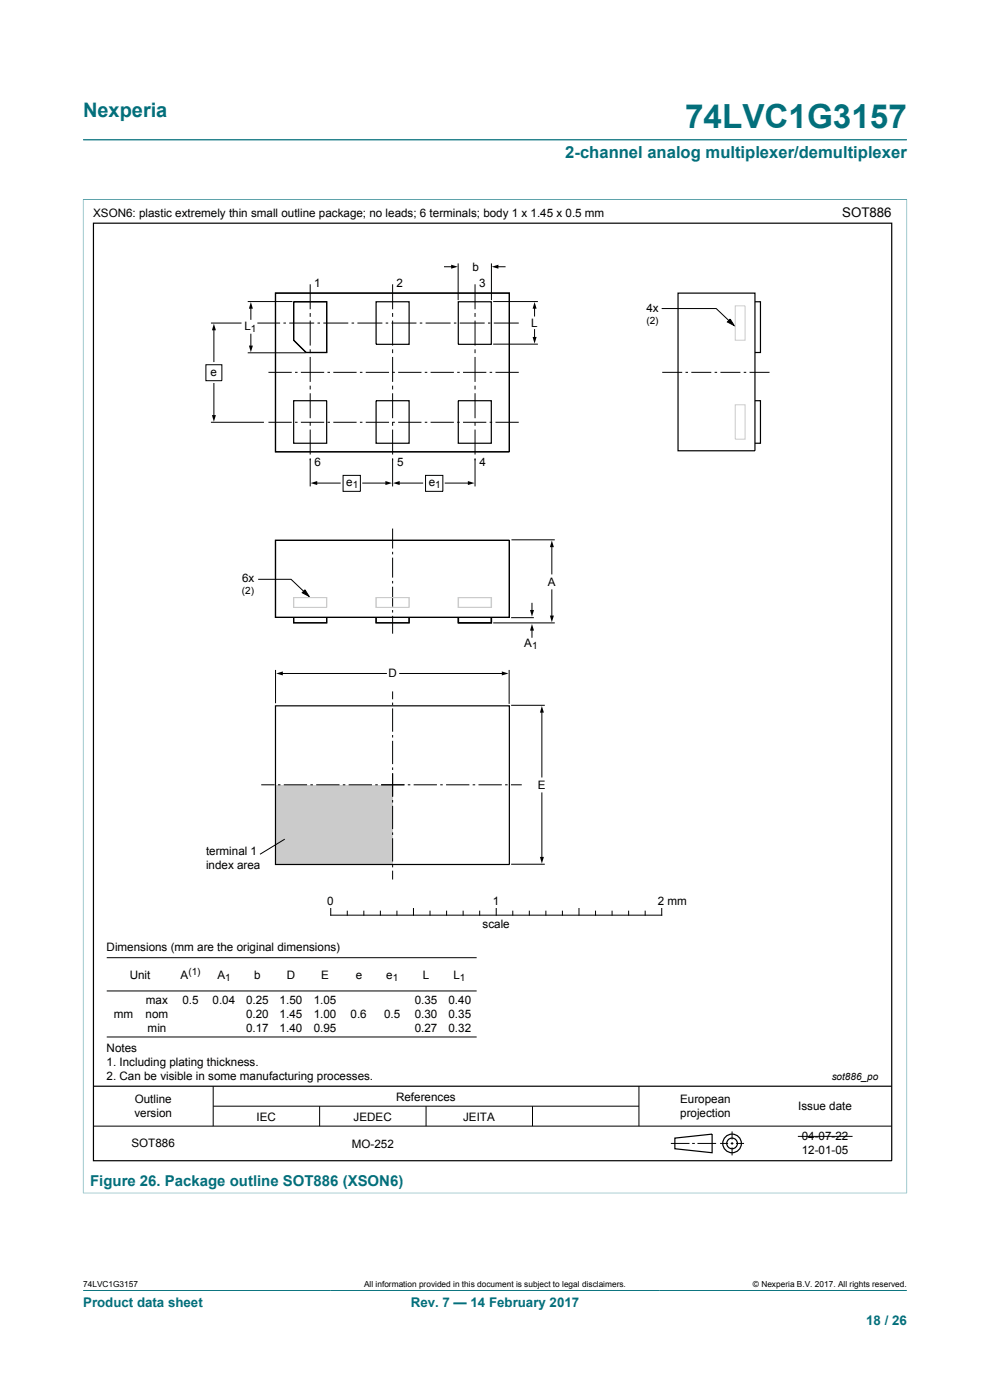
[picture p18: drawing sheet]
<svg xmlns="http://www.w3.org/2000/svg" width="210mm" height="297mm" viewBox="0 0 210 297" stroke-linecap="round" stroke-linejoin="round" font-family="sans-serif">
<defs><g id="words">
<text font-size="7.1" fill="#036f7b" x="145.3" y="27.2">74LVC1G3157</text>
<text font-size="4.2" fill="#036f7b" x="17.6" y="24.8">Nexperia</text>
<text font-size="3.5" fill="#036f7b" x="119.9" y="33.5">2-channel analog multiplexer/demultiplexer</text>
<text font-size="3.2" fill="#036f7b" x="19.1" y="251.6">Figure 26. Package outline SOT886 (XSON6)</text>
<text font-size="2.8" x="178.6" y="46.1">SOT886</text>
<g font-size="2.8" fill="#036f7b">
<text x="17.6" y="277.3">Product data sheet</text>
<text x="87.1" y="277.3">Rev. 7 — 14 February 2017</text>
<text x="183.7" y="281">18 / 26</text>
</g>
<g font-size="2.5">
<text x="19.8" y="46.1">XSON6: plastic extremely thin small outline package; no leads; 6 terminals; body 1 x 1.45 x 0.5 mm</text>
<text x="100.2" y="57.4">b</text>
<text x="66.6" y="60.9">1</text>
<text x="84.1" y="60.9">2</text>
<text x="101.6" y="60.9">3</text>
<text x="51.8" y="70">L</text>
<text x="112.7" y="69.4">L</text>
<text x="137.1" y="66.3">4x</text>
<text x="44.7" y="79.7">e</text>
<text x="66.7" y="98.9">6</text>
<text x="84.2" y="98.9">5</text>
<text x="101.7" y="98.9">4</text>
<text x="73.4" y="103">e</text>
<text x="90.9" y="103">e</text>
<text x="51.4" y="123.5">6x</text>
<text x="116.2" y="124.3">A</text>
<text x="111.2" y="137.2">A</text>
<text x="82.4" y="143.7">D</text>
<text x="114.1" y="167.4">E</text>
<text x="43.7" y="181.3">terminal 1</text>
<text x="43.7" y="184.3">index area</text>
<text x="69.4" y="192">0</text>
<text x="102.4" y="196.8">scale</text>
<text x="104.5" y="192">1</text>
<text x="139.5" y="192">2 mm</text>
<text x="22.6" y="201.7">Dimensions (mm are the original dimensions)</text>
<text x="27.5" y="207.6">Unit</text>
<text x="38.3" y="207.6">A</text>
<text x="46.1" y="207.6">A</text>
<text x="53.9" y="207.6">b</text>
<text x="60.8" y="207.6">D</text>
<text x="68.1" y="207.6">E</text>
<text x="75.5" y="207.6">e</text>
<text x="81.9" y="207.6">e</text>
<text x="89.7" y="207.6">L</text>
<text x="96.2" y="207.6">L</text>
<text x="24.1" y="215.9">mm</text>
<text x="30.9" y="215.9">nom</text>
<text x="30.9" y="213">max</text>
<text x="38.7" y="213">0.5</text>
<text x="45.1" y="213">0.04</text>
<text x="52.2" y="213">0.25</text>
<text x="52.2" y="215.9">0.20</text>
<text x="59.3" y="213">1.50</text>
<text x="59.3" y="215.9">1.45</text>
<text x="66.6" y="213">1.05</text>
<text x="66.6" y="215.9">1.00</text>
<text x="74.4" y="215.9">0.6</text>
<text x="81.5" y="215.9">0.5</text>
<text x="88" y="213">0.35</text>
<text x="88" y="215.9">0.30</text>
<text x="95.1" y="213">0.40</text>
<text x="95.1" y="215.9">0.35</text>
<text x="31.3" y="218.9">min</text>
<text x="52.2" y="218.9">0.17</text>
<text x="59.3" y="218.9">1.40</text>
<text x="66.6" y="218.9">0.95</text>
<text x="88" y="218.9">0.27</text>
<text x="95.1" y="218.9">0.32</text>
<text x="22.6" y="223.1">Notes</text>
<text x="22.6" y="226">1. Including plating thickness.</text>
<text x="22.6" y="229">2. Can be visible in some manufacturing processes.</text>
<text x="84" y="233.5">References</text>
<text x="28.5" y="237">version</text>
<text x="28.6" y="234">Outline</text>
<text x="54.4" y="237.7">IEC</text>
<text x="75" y="237.7">JEDEC</text>
<text x="98.2" y="237.7">JEITA</text>
<text x="144.3" y="234">European</text>
<text x="144.3" y="237">projection</text>
<text x="169.3" y="235.5">Issue date</text>
<text x="27.9" y="243.4">SOT886</text>
<text x="74.6" y="243.6">MO-252</text>
<text x="170.1" y="241.9">04-07-22</text>
<text x="170.1" y="244.8">12-01-05</text>
</g>
<g font-size="2.1">
<text x="53.2" y="70.5">1</text>
<text x="137.1" y="68.8">(2)</text>
<text x="74.8" y="103.6">1</text>
<text x="92.3" y="103.6">1</text>
<text x="51.3" y="126">(2)</text>
<text x="112.9" y="137.7">1</text>
<text x="40" y="206.9">(1)</text>
<text x="47.8" y="208.1">1</text>
<text x="83.3" y="208.1">1</text>
<text x="97.5" y="208.1">1</text>
<text x="176.4" y="229.2">sot886_po</text>
</g>
<g font-size="1.8">
<text x="17.6" y="273.1">74LVC1G3157</text>
<text x="77.2" y="273.1">All information provided in this document is subject to legal disclaimers.</text>
<text x="159.7" y="273.1">© Nexperia B.V. 2017. All rights reserved.</text>
</g>
</g></defs>
<path d="M17.6 29.7h174.8M17.6 42.3h174.8M17.6 42.3v210.9M192.4 42.3v210.9M17.6 253.1h174.8M17.6 273.8h174.8" fill="none" stroke="#036f7b" stroke-width=".21"/>
<g fill="none" stroke="#000" stroke-width=".21">
<path d="M22.6 210.2h78.5M22.6 220h78.5M22.6 203.2h78.5M19.8 238.9h169.4M45.2 230.4v8.5M45.2 234.7h90.3M67.8 234.7v4.2M90.4 234.7v4.2M113 234.7v4.2M135.5 230.4v8.5M142.3 242.6h4M146.8 242.6h.6"/>
<path d="M148 242.6h3.9M152.7 242.6h1.7M155 242.6h.6M155.3 240v1.7M155.3 242.3v.6M155.3 243.4v1.7M156.1 242.6h1.7M169.2 241.1h11.6"/>
</g>
<g fill="none" stroke="#000" stroke-width=".25">
<path d="M19.8 47.3h169.4v198.9h-169.4zM19.8 230.4h169.4M143.2 241.4l7.9-.8v3.9l-7.9-.8z"/>
<circle cx="155.3" cy="242.6" r="1.13"/>
<circle cx="155.3" cy="242.6" r="1.98"/>
</g>
<path d="M58.4 166.5h24.9v16.9h-24.9z" fill="#cbcbcb"/>
<g fill="none" stroke="#000" stroke-width=".21">
<path d="M94.3 56.6h1.7M97.2 55.9v7.8M104.2 55.9v7.8M105.4 56.6h1.7M43.7 77.4h3.4v3.4h-3.4zM44.7 68.5h6.5M45.4 69.8v6.9M52.5 64h9.5M52.5 74.8h12.4M53.2 65.2v2.5M53.2 70.9v2.7M54.6 68.5h4.8"/>
<path d="M56.9 79h5M60.1 68.5h.5M61.4 68.5h5.2M62.6 79h.5M63.8 79h5M65.8 60.3v5.3M65.8 66.4v.8M65.8 68v5.3M65.8 74.1v.8M65.8 75.7v5.3M67.4 68.5h.5M68.6 68.5h5.3"/>
<path d="M69.5 79h.5M70.7 79h4.9M74.6 68.5h.5M75.8 68.5h5.3M76.3 79h.6M77.6 79h4.9M81.8 68.5h.5M83.1 68.5h5.2M83.2 79h.6M83.3 60.3v5.3M83.3 66.4v.8M83.3 68v5.3"/>
<path d="M83.3 74.1v.8M83.3 75.7v5.3M84.5 79h4.9M89 68.5h.6M90.1 79h.5M90.3 68.5h5.3M91.3 79h5M96.3 68.5h.5M97 79h.5M97.5 68.5h5.3M98.2 79h5M100.8 60.3v5.3"/>
<path d="M100.8 66.4v.8M100.8 68v5.3M100.8 74.1v.8M100.8 75.7v5.3M103.5 68.5h.5M103.9 79h.5M104.6 73h9.5M104.6 64h9.5M104.7 68.5h5.3M105.1 79h4.9M113.4 65.2v1.8M113.4 69.9v1.9"/>
<path d="M140.4 65.5h11.5l3.2 3M140.5 79h4.2M145.4 79h.5M146.6 79h4.3M151.6 79h.5M152.8 79h4.3M154.9 67.7l.8 1.4-1.4-.8zM157.8 79h.5M159 79h4.2M44.7 89.6h11.3M45.4 81.4v6.9M56.9 89.6h5"/>
<path d="M62.6 89.6h.5M63.8 89.6h5M65.8 81.8v.8M65.8 83.4v5.3M65.8 89.5v.8M65.8 91.1v5.3M65.8 97.2v6M69.5 89.6h.5M70.7 89.6h4.9M76.3 89.6h.6M77.6 89.6h4.9M83.2 89.6h.6"/>
<path d="M83.3 81.8v.8M83.3 83.4v5.3M83.3 89.5v.8M83.3 91.1v5.3M83.3 97.2v6M84.5 89.6h4.9M90.1 89.6h.5M91.3 89.6h5M97 89.6h.5M98.2 89.6h5M100.8 81.8v.8M100.8 83.4v5.3"/>
<path d="M100.8 89.5v.8M100.8 91.1v5.3M100.8 97.2v6M103.9 89.6h.5M105.1 89.6h4.9M67 102.5h5.2M72.8 100.9h3.6v3.3h-3.6zM77 102.5h5M83.3 112.1v4.3M83.3 117.1v.5M83.3 118.3v4.2M84.5 102.5h5.2"/>
<path d="M90.3 100.9h3.6v3.3h-3.6zM94.4 102.5h5.1M108.5 114.5h9.2M117.1 115.8v6M54.8 122.9h6.9l3.2 3M64.7 125.1l.9 1.4-1.5-.8zM83.3 123.2v.6M83.3 124.5v4.2M83.3 129.4v.5M83.3 130.6v3.8M104.6 132.1h13.1M108.4 131h4.8"/>
<path d="M112.8 128v1.7M112.8 133.5v1.7M117.1 125.1v5.8M58.4 142.1v7.1M59.7 142.9h22.3M83.3 146.7v1.6M83.3 149v.6M83.3 150.3v4.9M83.3 155.9v.6M83.3 157.2v4.9M84.8 142.9h21.9M108 142.1v7.2"/>
<path d="M108.4 149.6h7.2M114.9 150.9v13.9M55.4 166.5h2.9M59 166.5h.5M60.2 166.5h4.9M60.4 178l-5.2 3.2M65.8 166.5h.6M67.1 166.5h4.9M72.7 166.5h.6M74 166.5h4.9M79.6 166.5h.5M80.8 166.5h5"/>
<path d="M83.3 162.8v.5M83.3 164v5M83.3 169.7v.5M83.3 170.9v5M83.3 176.6v.5M83.3 177.8v5M86.5 166.5h.5M87.7 166.5h5M93.4 166.5h.5M94.6 166.5h5M100.3 166.5h.5M101.5 166.5h4.9"/>
<path d="M107.1 166.5h.6M108.4 166.5h2.3M114.9 168.2v13.9M70.2 192.7v1.4h70.2v-1.4M73.7 193.3v.8M77.2 193.3v.8M80.7 193.3v.8M83.3 183.5v.5M83.3 184.7v1.9M84.2 193.3v.8M87.7 192.7v1.4M91.2 193.3v.8"/>
<path d="M94.7 193.3v.8M98.2 193.3v.8M101.8 193.3v.8M105.3 192.7v1.4M108.4 183.3h7.2M108.8 193.3v.8M112.3 193.3v.8M115.8 193.3v.8M119.3 193.3v.8M122.8 192.7v1.4M126.3 193.3v.8M129.8 193.3v.8"/>
<path d="M133.3 193.3v.8M136.9 193.3v.8"/>
</g>
<g fill="#000">
<path d="M95.7 56.2l1.4 .4-1.4 .4zM104.3 56.6l1.4-.4v.8zM45.4 68.7l.4 1.4h-.8zM53.2 64.1l.4 1.4h-.8zM52.8 73.3h.8l-.4 1.4zM113.4 64.1l.4 1.4h-.8zM113 71.5h.8l-.4 1.4zM154.9 67.7l.8 1.4-1.4-.8zM45 88.1h.8l-.4 1.4zM65.9 102.5l1.4-.5v.9zM81.8 102l1.4 .5-1.4 .4zM83.4 102.5l1.4-.5v.9z"/>
<path d="M99.2 102l1.5 .5-1.5 .4zM117.1 114.7l.4 1.4h-.9zM64.7 125.1l.9 1.4-1.5-.8zM112.8 132.4l.5 1.4h-.9zM112.4 129.4h.9l-.5 1.4zM116.6 130.6h.9l-.4 1.4zM58.6 142.9l1.4-.5v.9zM106.4 142.4l1.5 .5-1.5 .4zM114.9 149.8l.5 1.4h-.9zM114.5 181.8h.9l-.5 1.4z"/>
</g>
<path d="M156 64.9h2.1v7.3h-2.1zM156 85.9h2.1v7.3h-2.1zM62.3 126.8h7v2.1h-7zM79.8 126.8h7v2.1h-7zM97.2 126.8h7v2.1h-7zM97.3 126.8h7v2.1h-7z" fill="none" stroke="#cbcbcb" stroke-width=".21"/>
<g fill="none" stroke="#000" stroke-width=".25">
<path d="M58.4 62.2h49.6v33.6h-49.6zM62.3 64h7v10.8h-4.4l-2.6-2.6zM79.8 64h7v9h-7zM97.2 64h7v9h-7zM143.8 62.2h16.3v33.4h-16.3zM160.1 64h1.2v10.8h-1.2M62.3 85h7v9h-7zM79.8 85h7v9h-7zM97.2 85h7v9h-7zM160.1 85h1.2v9h-1.2M58.4 114.6h49.6v16.4h-49.6zM62.3 131v1.1h7v-1.1"/>
<path d="M79.8 131v1.1h7v-1.1M97.2 131v1.1h7v-1.1M97.3 131v1.1h7v-1.1M58.4 149.7h49.6v33.7h-49.6z"/>
</g>
<use href="#words"/>
</svg>
